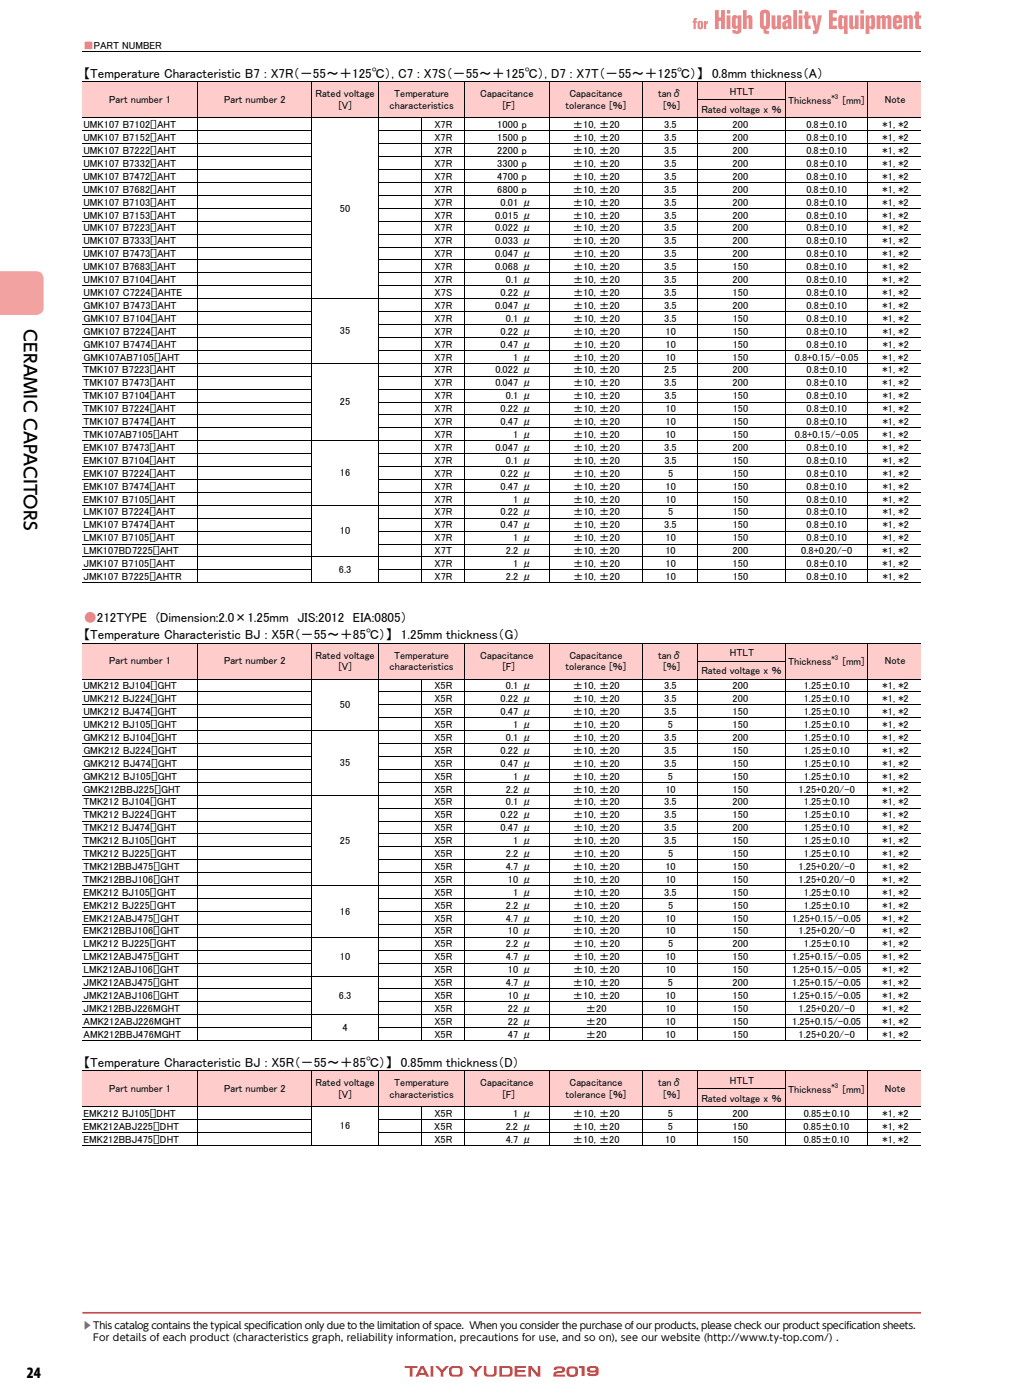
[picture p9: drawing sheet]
<svg xmlns="http://www.w3.org/2000/svg" width="210mm" height="289mm" viewBox="0 0 210 289" stroke-linecap="round" stroke-linejoin="round" font-family="sans-serif">
<defs><g id="words">
<text font-size="3.5" x="4.9" y="68" transform="rotate(90 4.9 68)">CERAMIC CAPACITORS</text>
<text font-size="3.3" x="5.5" y="284.4">24</text>
<g font-size="2.7">
<text x="17.3" y="16.1">【Temperature Characteristic B7 : X7R（－55～＋125℃）, C7 : X7S（－55～＋125℃）, D7 : X7T（－55～＋125℃）】　0.8mm thickness（A）</text>
<text x="17.3" y="132">【Temperature Characteristic BJ : X5R（－55～＋85℃）】　1.25mm thickness（G）</text>
<text x="17.3" y="220.2">【Temperature Characteristic BJ : X5R（－55～＋85℃）】　0.85mm thickness（D）</text>
</g>
<text font-size="2.7" fill="#ff8080" x="17.3" y="128.4">●212TYPE　(Dimension:2.0×1.25mm　JIS:2012　EIA:0805）</text>
<text font-size="2.6" fill="#df1614" x="118.8" y="284.1">19</text>
<text font-size="2.1" fill="#ff8080" x="17.2" y="10.1">■PART NUMBER</text>
<g font-size="2.1">
<text x="22.5" y="21.3">Part number 1</text>
<text x="46.2" y="21.3">Part number 2</text>
<text x="65.1" y="20.1">Rated voltage</text>
<text x="69.8" y="22.5">[V]</text>
<text x="80.4" y="22.5">characteristics</text>
<text x="81.3" y="20.1">Temperature</text>
<text x="99.1" y="20.1">Capacitance</text>
<text x="103.6" y="22.5">[F]</text>
<text x="116.7" y="22.5">tolerance [％]</text>
<text x="117.5" y="20.1">Capacitance</text>
<text x="135.8" y="20.1">tanδ</text>
<text x="136.8" y="22.5">[％]</text>
<text x="144.7" y="23.3">Rated voltage x ％</text>
<text x="150.6" y="19.6">HTLT</text>
<text x="162.6" y="21.5">Thickness</text>
<text x="173.8" y="21.5">[mm]</text>
<text x="182.6" y="21.3">Note</text>
<text x="17.2" y="26.4">UMK107 B7102[]AHT</text>
<text x="17.2" y="29.1">UMK107 B7152[]AHT</text>
<text x="89.6" y="26.4">X7R</text>
<text x="89.6" y="29.1">X7R</text>
<text x="102.6" y="26.4">1000 p</text>
<text x="102.6" y="29.1">1500 p</text>
<text x="118.2" y="26.4">±10, ±20</text>
<text x="118.2" y="29.1">±10, ±20</text>
<text x="137" y="26.4">3.5</text>
<text x="137" y="29.1">3.5</text>
<text x="151.1" y="26.4">200</text>
<text x="151.1" y="29.1">200</text>
<text x="166.3" y="26.4">0.8±0.10</text>
<text x="166.3" y="29.1">0.8±0.10</text>
<text x="182.1" y="26.4">*1, *2</text>
<text x="182.1" y="29.1">*1, *2</text>
<text x="17.2" y="31.8">UMK107 B7222[]AHT</text>
<text x="17.2" y="34.4">UMK107 B7332[]AHT</text>
<text x="89.6" y="31.8">X7R</text>
<text x="89.6" y="34.4">X7R</text>
<text x="102.6" y="31.8">2200 p</text>
<text x="102.6" y="34.4">3300 p</text>
<text x="118.2" y="31.8">±10, ±20</text>
<text x="118.2" y="34.4">±10, ±20</text>
<text x="137" y="31.8">3.5</text>
<text x="137" y="34.4">3.5</text>
<text x="151.1" y="31.8">200</text>
<text x="151.1" y="34.4">200</text>
<text x="166.3" y="31.8">0.8±0.10</text>
<text x="166.3" y="34.4">0.8±0.10</text>
<text x="182.1" y="31.8">*1, *2</text>
<text x="182.1" y="34.4">*1, *2</text>
<text x="17.2" y="37.1">UMK107 B7472[]AHT</text>
<text x="17.2" y="39.8">UMK107 B7682[]AHT</text>
<text x="89.6" y="37.1">X7R</text>
<text x="89.6" y="39.8">X7R</text>
<text x="102.6" y="37.1">4700 p</text>
<text x="102.6" y="39.8">6800 p</text>
<text x="118.2" y="37.1">±10, ±20</text>
<text x="118.2" y="39.8">±10, ±20</text>
<text x="137" y="37.1">3.5</text>
<text x="137" y="39.8">3.5</text>
<text x="151.1" y="37.1">200</text>
<text x="151.1" y="39.8">200</text>
<text x="166.3" y="37.1">0.8±0.10</text>
<text x="166.3" y="39.8">0.8±0.10</text>
<text x="182.1" y="37.1">*1, *2</text>
<text x="182.1" y="39.8">*1, *2</text>
<text x="17.2" y="42.4">UMK107 B7103[]AHT</text>
<text x="17.2" y="45.1">UMK107 B7153[]AHT</text>
<text x="17.2" y="47.8">UMK107 B7223[]AHT</text>
<text x="70.1" y="43.7">50</text>
<text x="89.6" y="45.1">X7R</text>
<text x="89.6" y="42.4">X7R</text>
<text x="89.6" y="47.8">X7R</text>
<text x="102.2" y="45.1">0.015 μ</text>
<text x="102.2" y="47.8">0.022 μ</text>
<text x="103.3" y="42.4">0.01 μ</text>
<text x="118.2" y="45.1">±10, ±20</text>
<text x="118.2" y="47.8">±10, ±20</text>
<text x="118.2" y="42.4">±10, ±20</text>
<text x="137" y="45.1">3.5</text>
<text x="137" y="47.8">3.5</text>
<text x="137" y="42.4">3.5</text>
<text x="151.1" y="45.1">200</text>
<text x="151.1" y="47.8">200</text>
<text x="151.1" y="42.4">200</text>
<text x="166.3" y="45.1">0.8±0.10</text>
<text x="166.3" y="47.8">0.8±0.10</text>
<text x="166.3" y="42.4">0.8±0.10</text>
<text x="182.1" y="45.1">*1, *2</text>
<text x="182.1" y="47.8">*1, *2</text>
<text x="182.1" y="42.4">*1, *2</text>
<text x="17.2" y="50.4">UMK107 B7333[]AHT</text>
<text x="17.2" y="53.1">UMK107 B7473[]AHT</text>
<text x="89.6" y="50.4">X7R</text>
<text x="89.6" y="53.1">X7R</text>
<text x="102.2" y="50.4">0.033 μ</text>
<text x="102.2" y="53.1">0.047 μ</text>
<text x="118.2" y="50.4">±10, ±20</text>
<text x="118.2" y="53.1">±10, ±20</text>
<text x="137" y="50.4">3.5</text>
<text x="137" y="53.1">3.5</text>
<text x="151.1" y="50.4">200</text>
<text x="151.1" y="53.1">200</text>
<text x="166.3" y="50.4">0.8±0.10</text>
<text x="166.3" y="53.1">0.8±0.10</text>
<text x="182.1" y="50.4">*1, *2</text>
<text x="182.1" y="53.1">*1, *2</text>
<text x="17.2" y="55.8">UMK107 B7683[]AHT</text>
<text x="17.2" y="58.4">UMK107 B7104[]AHT</text>
<text x="89.6" y="55.8">X7R</text>
<text x="89.6" y="58.4">X7R</text>
<text x="102.2" y="55.8">0.068 μ</text>
<text x="104.3" y="58.4">0.1 μ</text>
<text x="118.2" y="55.8">±10, ±20</text>
<text x="118.2" y="58.4">±10, ±20</text>
<text x="137" y="55.8">3.5</text>
<text x="137" y="58.4">3.5</text>
<text x="151.1" y="55.8">150</text>
<text x="151.1" y="58.4">200</text>
<text x="166.4" y="55.8">0.8±0.10</text>
<text x="166.4" y="58.4">0.8±0.10</text>
<text x="182.1" y="55.8">*1, *2</text>
<text x="182.1" y="58.4">*1, *2</text>
<text x="17.2" y="61.1">UMK107 C7224[]AHTE</text>
<text x="17.2" y="63.8">GMK107 B7473[]AHT</text>
<text x="89.6" y="63.8">X7R</text>
<text x="89.7" y="61.1">X7S</text>
<text x="102.2" y="63.8">0.047 μ</text>
<text x="103.3" y="61.1">0.22 μ</text>
<text x="118.2" y="61.1">±10, ±20</text>
<text x="118.2" y="63.8">±10, ±20</text>
<text x="137" y="61.1">3.5</text>
<text x="137" y="63.8">3.5</text>
<text x="151.1" y="61.1">150</text>
<text x="151.1" y="63.8">200</text>
<text x="166.3" y="61.1">0.8±0.10</text>
<text x="166.4" y="63.8">0.8±0.10</text>
<text x="182.1" y="61.1">*1, *2</text>
<text x="182.1" y="63.8">*1, *2</text>
<text x="17.2" y="66.4">GMK107 B7104[]AHT</text>
<text x="17.2" y="69.1">GMK107 B7224[]AHT</text>
<text x="17.2" y="71.8">GMK107 B7474[]AHT</text>
<text x="70.1" y="69">35</text>
<text x="89.6" y="66.4">X7R</text>
<text x="89.6" y="69.1">X7R</text>
<text x="89.6" y="71.8">X7R</text>
<text x="103.3" y="69.1">0.22 μ</text>
<text x="103.3" y="71.8">0.47 μ</text>
<text x="104.3" y="66.4">0.1 μ</text>
<text x="118.2" y="66.4">±10, ±20</text>
<text x="118.2" y="69.1">±10, ±20</text>
<text x="118.2" y="71.8">±10, ±20</text>
<text x="137" y="66.4">3.5</text>
<text x="137.3" y="69.1">10</text>
<text x="137.3" y="71.8">10</text>
<text x="151.1" y="66.4">150</text>
<text x="151.1" y="69.1">150</text>
<text x="151.1" y="71.8">150</text>
<text x="166.4" y="66.4">0.8±0.10</text>
<text x="166.4" y="69.1">0.8±0.10</text>
<text x="166.4" y="71.8">0.8±0.10</text>
<text x="182.1" y="66.4">*1, *2</text>
<text x="182.1" y="69.1">*1, *2</text>
<text x="182.1" y="71.8">*1, *2</text>
<text x="17.2" y="74.4">GMK107AB7105[]AHT</text>
<text x="17.2" y="77.1">TMK107 B7223[]AHT</text>
<text x="89.6" y="74.4">X7R</text>
<text x="89.6" y="77.1">X7R</text>
<text x="102.2" y="77.1">0.022 μ</text>
<text x="105.8" y="74.4">1 μ</text>
<text x="118.2" y="74.4">±10, ±20</text>
<text x="118.2" y="77.1">±10, ±20</text>
<text x="137" y="77.1">2.5</text>
<text x="137.3" y="74.4">10</text>
<text x="151.1" y="74.4">150</text>
<text x="151.1" y="77.1">200</text>
<text x="163.9" y="74.4">0.8+0.15/-0.05</text>
<text x="166.4" y="77.1">0.8±0.10</text>
<text x="182.1" y="74.4">*1, *2</text>
<text x="182.1" y="77.1">*1, *2</text>
<text x="17.2" y="79.8">TMK107 B7473[]AHT</text>
<text x="17.2" y="82.4">TMK107 B7104[]AHT</text>
<text x="70.1" y="83.7">25</text>
<text x="89.6" y="79.8">X7R</text>
<text x="89.6" y="82.4">X7R</text>
<text x="102.2" y="79.8">0.047 μ</text>
<text x="104.4" y="82.4">0.1 μ</text>
<text x="118.2" y="79.8">±10, ±20</text>
<text x="118.2" y="82.4">±10, ±20</text>
<text x="137" y="79.8">3.5</text>
<text x="137" y="82.4">3.5</text>
<text x="151.1" y="79.8">200</text>
<text x="151.1" y="82.4">150</text>
<text x="166.4" y="79.8">0.8±0.10</text>
<text x="166.4" y="82.4">0.8±0.10</text>
<text x="182.1" y="79.8">*1, *2</text>
<text x="182.1" y="82.4">*1, *2</text>
<text x="17.2" y="85.1">TMK107 B7224[]AHT</text>
<text x="17.2" y="87.8">TMK107 B7474[]AHT</text>
<text x="89.6" y="85.1">X7R</text>
<text x="89.6" y="87.8">X7R</text>
<text x="103.3" y="85.1">0.22 μ</text>
<text x="103.3" y="87.8">0.47 μ</text>
<text x="118.2" y="85.1">±10, ±20</text>
<text x="118.2" y="87.8">±10, ±20</text>
<text x="137.3" y="85.1">10</text>
<text x="137.3" y="87.8">10</text>
<text x="151.1" y="85.1">150</text>
<text x="151.1" y="87.8">150</text>
<text x="166.4" y="85.1">0.8±0.10</text>
<text x="166.4" y="87.8">0.8±0.10</text>
<text x="182.1" y="85.1">*1, *2</text>
<text x="182.1" y="87.8">*1, *2</text>
<text x="17.2" y="90.4">TMK107AB7105[]AHT</text>
<text x="17.2" y="93.1">EMK107 B7473[]AHT</text>
<text x="17.2" y="95.7">EMK107 B7104[]AHT</text>
<text x="89.6" y="90.4">X7R</text>
<text x="89.6" y="93.1">X7R</text>
<text x="89.6" y="95.7">X7R</text>
<text x="102.2" y="93.1">0.047 μ</text>
<text x="104.4" y="95.7">0.1 μ</text>
<text x="105.8" y="90.4">1 μ</text>
<text x="118.2" y="90.4">±10, ±20</text>
<text x="118.2" y="93.1">±10, ±20</text>
<text x="118.2" y="95.7">±10, ±20</text>
<text x="137" y="93.1">3.5</text>
<text x="137" y="95.7">3.5</text>
<text x="137.3" y="90.4">10</text>
<text x="151.1" y="90.4">150</text>
<text x="151.1" y="93.1">200</text>
<text x="151.1" y="95.7">150</text>
<text x="164" y="90.4">0.8+0.15/-0.05</text>
<text x="166.4" y="93.1">0.8±0.10</text>
<text x="166.4" y="95.7">0.8±0.10</text>
<text x="182.1" y="90.4">*1, *2</text>
<text x="182.1" y="93.1">*1, *2</text>
<text x="182.1" y="95.7">*1, *2</text>
<text x="17.2" y="98.4">EMK107 B7224[]AHT</text>
<text x="17.2" y="101.1">EMK107 B7474[]AHT</text>
<text x="70.1" y="98.3">16</text>
<text x="89.6" y="98.4">X7R</text>
<text x="89.6" y="101.1">X7R</text>
<text x="103.3" y="98.4">0.22 μ</text>
<text x="103.3" y="101.1">0.47 μ</text>
<text x="118.2" y="98.4">±10, ±20</text>
<text x="118.2" y="101.1">±10, ±20</text>
<text x="137.3" y="101.1">10</text>
<text x="137.8" y="98.4">5</text>
<text x="151.2" y="98.4">150</text>
<text x="151.2" y="101.1">150</text>
<text x="166.4" y="98.4">0.8±0.10</text>
<text x="166.4" y="101.1">0.8±0.10</text>
<text x="182.1" y="98.4">*1, *2</text>
<text x="182.1" y="101.1">*1, *2</text>
<text x="17.2" y="103.7">EMK107 B7105[]AHT</text>
<text x="17.2" y="106.4">LMK107 B7224[]AHT</text>
<text x="89.6" y="103.7">X7R</text>
<text x="89.6" y="106.4">X7R</text>
<text x="103.3" y="106.4">0.22 μ</text>
<text x="105.9" y="103.7">1 μ</text>
<text x="118.2" y="106.4">±10, ±20</text>
<text x="118.2" y="103.7">±10, ±20</text>
<text x="137.3" y="103.7">10</text>
<text x="137.8" y="106.4">5</text>
<text x="151.1" y="106.4">150</text>
<text x="151.2" y="103.7">150</text>
<text x="166.4" y="106.4">0.8±0.10</text>
<text x="166.4" y="103.7">0.8±0.10</text>
<text x="182.1" y="106.4">*1, *2</text>
<text x="182.1" y="103.7">*1, *2</text>
<text x="17.2" y="109.1">LMK107 B7474[]AHT</text>
<text x="17.2" y="111.7">LMK107 B7105[]AHT</text>
<text x="70.1" y="110.3">10</text>
<text x="89.6" y="109.1">X7R</text>
<text x="89.6" y="111.7">X7R</text>
<text x="103.3" y="109.1">0.47 μ</text>
<text x="105.9" y="111.7">1 μ</text>
<text x="118.2" y="109.1">±10, ±20</text>
<text x="118.2" y="111.7">±10, ±20</text>
<text x="137" y="109.1">3.5</text>
<text x="137.3" y="111.7">10</text>
<text x="151.1" y="111.7">150</text>
<text x="151.1" y="109.1">150</text>
<text x="166.4" y="109.1">0.8±0.10</text>
<text x="166.4" y="111.7">0.8±0.10</text>
<text x="182.1" y="109.1">*1, *2</text>
<text x="182.1" y="111.7">*1, *2</text>
<text x="17.2" y="114.4">LMK107BD7225[]AHT</text>
<text x="17.2" y="117.1">JMK107 B7105[]AHT</text>
<text x="17.2" y="119.7">JMK107 B7225[]AHTR</text>
<text x="69.9" y="118.3">6.3</text>
<text x="89.6" y="117.1">X7R</text>
<text x="89.6" y="119.7">X7R</text>
<text x="89.7" y="114.4">X7T</text>
<text x="104.3" y="114.4">2.2 μ</text>
<text x="104.3" y="119.7">2.2 μ</text>
<text x="105.9" y="117.1">1 μ</text>
<text x="118.2" y="114.4">±10, ±20</text>
<text x="118.2" y="117.1">±10, ±20</text>
<text x="118.2" y="119.7">±10, ±20</text>
<text x="137.3" y="114.4">10</text>
<text x="137.3" y="117.1">10</text>
<text x="137.3" y="119.7">10</text>
<text x="151.1" y="114.4">200</text>
<text x="151.1" y="117.1">150</text>
<text x="151.1" y="119.7">150</text>
<text x="165.3" y="114.4">0.8+0.20/-0</text>
<text x="166.4" y="117.1">0.8±0.10</text>
<text x="166.4" y="119.7">0.8±0.10</text>
<text x="182.1" y="114.4">*1, *2</text>
<text x="182.1" y="117.1">*1, *2</text>
<text x="182.1" y="119.7">*1, *2</text>
<text x="22.5" y="137.1">Part number 1</text>
<text x="46.2" y="137.1">Part number 2</text>
<text x="65.1" y="135.9">Rated voltage</text>
<text x="81.3" y="135.9">Temperature</text>
<text x="99.1" y="135.9">Capacitance</text>
<text x="117.5" y="135.9">Capacitance</text>
<text x="135.8" y="135.9">tanδ</text>
<text x="150.6" y="135.4">HTLT</text>
<text x="162.6" y="137.4">Thickness</text>
<text x="173.8" y="137.4">[mm]</text>
<text x="182.6" y="137.1">Note</text>
<text x="17.2" y="142.3">UMK212 BJ104[]GHT</text>
<text x="69.8" y="138.3">[V]</text>
<text x="80.4" y="138.3">characteristics</text>
<text x="89.6" y="142.3">X5R</text>
<text x="103.6" y="138.3">[F]</text>
<text x="104.3" y="142.3">0.1 μ</text>
<text x="116.7" y="138.3">tolerance [％]</text>
<text x="118.2" y="142.3">±10, ±20</text>
<text x="136.8" y="138.3">[％]</text>
<text x="137" y="142.3">3.5</text>
<text x="144.7" y="139.1">Rated voltage x ％</text>
<text x="151.1" y="142.3">200</text>
<text x="165.8" y="142.3">1.25±0.10</text>
<text x="182.1" y="142.3">*1, *2</text>
<text x="17.2" y="144.9">UMK212 BJ224[]GHT</text>
<text x="17.2" y="147.6">UMK212 BJ474[]GHT</text>
<text x="70.1" y="146.2">50</text>
<text x="89.6" y="144.9">X5R</text>
<text x="89.6" y="147.6">X5R</text>
<text x="103.2" y="144.9">0.22 μ</text>
<text x="103.2" y="147.6">0.47 μ</text>
<text x="118.2" y="144.9">±10, ±20</text>
<text x="118.2" y="147.6">±10, ±20</text>
<text x="137" y="144.9">3.5</text>
<text x="137" y="147.6">3.5</text>
<text x="151.1" y="144.9">200</text>
<text x="151.1" y="147.6">150</text>
<text x="165.8" y="144.9">1.25±0.10</text>
<text x="165.8" y="147.6">1.25±0.10</text>
<text x="182.1" y="144.9">*1, *2</text>
<text x="182.1" y="147.6">*1, *2</text>
<text x="17.2" y="150.3">UMK212 BJ105[]GHT</text>
<text x="17.2" y="152.9">GMK212 BJ104[]GHT</text>
<text x="17.2" y="155.6">GMK212 BJ224[]GHT</text>
<text x="89.6" y="150.3">X5R</text>
<text x="89.6" y="152.9">X5R</text>
<text x="89.6" y="155.6">X5R</text>
<text x="103.2" y="155.6">0.22 μ</text>
<text x="104.3" y="152.9">0.1 μ</text>
<text x="105.8" y="150.3">1 μ</text>
<text x="118.2" y="155.6">±10, ±20</text>
<text x="118.2" y="150.3">±10, ±20</text>
<text x="118.2" y="152.9">±10, ±20</text>
<text x="137" y="155.6">3.5</text>
<text x="137" y="152.9">3.5</text>
<text x="137.8" y="150.3">5</text>
<text x="151.1" y="152.9">200</text>
<text x="151.1" y="155.6">150</text>
<text x="151.1" y="150.3">150</text>
<text x="165.8" y="152.9">1.25±0.10</text>
<text x="165.8" y="155.6">1.25±0.10</text>
<text x="165.8" y="150.3">1.25±0.10</text>
<text x="182.1" y="152.9">*1, *2</text>
<text x="182.1" y="155.6">*1, *2</text>
<text x="182.1" y="150.3">*1, *2</text>
<text x="17.2" y="158.3">GMK212 BJ474[]GHT</text>
<text x="17.2" y="160.9">GMK212 BJ105[]GHT</text>
<text x="70.1" y="158.2">35</text>
<text x="89.6" y="158.3">X5R</text>
<text x="89.6" y="160.9">X5R</text>
<text x="103.2" y="158.3">0.47 μ</text>
<text x="105.8" y="160.9">1 μ</text>
<text x="118.2" y="158.3">±10, ±20</text>
<text x="118.2" y="160.9">±10, ±20</text>
<text x="137" y="158.3">3.5</text>
<text x="137.8" y="160.9">5</text>
<text x="151.1" y="158.3">150</text>
<text x="151.1" y="160.9">150</text>
<text x="165.8" y="158.3">1.25±0.10</text>
<text x="165.8" y="160.9">1.25±0.10</text>
<text x="182.1" y="158.3">*1, *2</text>
<text x="182.1" y="160.9">*1, *2</text>
<text x="17.2" y="163.6">GMK212BBJ225[]GHT</text>
<text x="17.2" y="166.3">TMK212 BJ104[]GHT</text>
<text x="89.6" y="163.6">X5R</text>
<text x="89.6" y="166.3">X5R</text>
<text x="104.3" y="163.6">2.2 μ</text>
<text x="104.3" y="166.3">0.1 μ</text>
<text x="118.2" y="163.6">±10, ±20</text>
<text x="118.2" y="166.3">±10, ±20</text>
<text x="137" y="166.3">3.5</text>
<text x="137.2" y="163.6">10</text>
<text x="151.1" y="163.6">150</text>
<text x="151.1" y="166.3">200</text>
<text x="164.7" y="163.6">1.25+0.20/-0</text>
<text x="165.8" y="166.3">1.25±0.10</text>
<text x="182.1" y="163.6">*1, *2</text>
<text x="182.1" y="166.3">*1, *2</text>
<text x="17.2" y="168.9">TMK212 BJ224[]GHT</text>
<text x="17.2" y="171.6">TMK212 BJ474[]GHT</text>
<text x="89.6" y="168.9">X5R</text>
<text x="89.6" y="171.6">X5R</text>
<text x="103.3" y="168.9">0.22 μ</text>
<text x="103.3" y="171.6">0.47 μ</text>
<text x="118.2" y="168.9">±10, ±20</text>
<text x="118.2" y="171.6">±10, ±20</text>
<text x="137" y="168.9">3.5</text>
<text x="137" y="171.6">3.5</text>
<text x="151.1" y="168.9">150</text>
<text x="151.1" y="171.6">200</text>
<text x="165.8" y="168.9">1.25±0.10</text>
<text x="165.8" y="171.6">1.25±0.10</text>
<text x="182.1" y="168.9">*1, *2</text>
<text x="182.1" y="171.6">*1, *2</text>
<text x="17.2" y="174.3">TMK212 BJ105[]GHT</text>
<text x="17.2" y="176.9">TMK212 BJ225[]GHT</text>
<text x="17.2" y="179.6">TMK212BBJ475[]GHT</text>
<text x="70.1" y="174.2">25</text>
<text x="89.6" y="179.6">X5R</text>
<text x="89.6" y="174.3">X5R</text>
<text x="89.6" y="176.9">X5R</text>
<text x="104.3" y="179.6">4.7 μ</text>
<text x="104.3" y="176.9">2.2 μ</text>
<text x="105.8" y="174.3">1 μ</text>
<text x="118.2" y="179.6">±10, ±20</text>
<text x="118.2" y="174.3">±10, ±20</text>
<text x="118.2" y="176.9">±10, ±20</text>
<text x="137" y="174.3">3.5</text>
<text x="137.3" y="179.6">10</text>
<text x="137.8" y="176.9">5</text>
<text x="151.1" y="179.6">150</text>
<text x="151.1" y="174.3">150</text>
<text x="151.1" y="176.9">150</text>
<text x="164.7" y="179.6">1.25+0.20/-0</text>
<text x="165.8" y="174.3">1.25±0.10</text>
<text x="165.8" y="176.9">1.25±0.10</text>
<text x="182.1" y="179.6">*1, *2</text>
<text x="182.1" y="174.3">*1, *2</text>
<text x="182.1" y="176.9">*1, *2</text>
<text x="17.2" y="182.2">TMK212BBJ106[]GHT</text>
<text x="17.2" y="184.9">EMK212 BJ105[]GHT</text>
<text x="89.6" y="182.2">X5R</text>
<text x="89.6" y="184.9">X5R</text>
<text x="104.8" y="182.2">10 μ</text>
<text x="105.8" y="184.9">1 μ</text>
<text x="118.2" y="182.2">±10, ±20</text>
<text x="118.2" y="184.9">±10, ±20</text>
<text x="137" y="184.9">3.5</text>
<text x="137.3" y="182.2">10</text>
<text x="151.1" y="182.2">150</text>
<text x="151.1" y="184.9">150</text>
<text x="164.7" y="182.2">1.25+0.20/-0</text>
<text x="165.8" y="184.9">1.25±0.10</text>
<text x="182.1" y="182.2">*1, *2</text>
<text x="182.1" y="184.9">*1, *2</text>
<text x="17.2" y="187.6">EMK212 BJ225[]GHT</text>
<text x="17.2" y="190.2">EMK212ABJ475[]GHT</text>
<text x="70.1" y="188.8">16</text>
<text x="89.6" y="190.2">X5R</text>
<text x="89.6" y="187.6">X5R</text>
<text x="104.3" y="190.2">4.7 μ</text>
<text x="104.3" y="187.6">2.2 μ</text>
<text x="118.2" y="190.2">±10, ±20</text>
<text x="118.2" y="187.6">±10, ±20</text>
<text x="137.3" y="190.2">10</text>
<text x="137.8" y="187.6">5</text>
<text x="151.1" y="190.2">150</text>
<text x="151.1" y="187.6">150</text>
<text x="163.4" y="190.2">1.25+0.15/-0.05</text>
<text x="165.8" y="187.6">1.25±0.10</text>
<text x="182.1" y="190.2">*1, *2</text>
<text x="182.1" y="187.6">*1, *2</text>
<text x="17.2" y="192.9">EMK212BBJ106[]GHT</text>
<text x="17.2" y="195.6">LMK212 BJ225[]GHT</text>
<text x="89.6" y="192.9">X5R</text>
<text x="89.6" y="195.6">X5R</text>
<text x="104.3" y="195.6">2.2 μ</text>
<text x="104.8" y="192.9">10 μ</text>
<text x="118.2" y="192.9">±10, ±20</text>
<text x="118.2" y="195.6">±10, ±20</text>
<text x="137.3" y="192.9">10</text>
<text x="137.8" y="195.6">5</text>
<text x="151.1" y="192.9">150</text>
<text x="151.1" y="195.6">200</text>
<text x="164.7" y="192.9">1.25+0.20/-0</text>
<text x="165.8" y="195.6">1.25±0.10</text>
<text x="182.1" y="192.9">*1, *2</text>
<text x="182.1" y="195.6">*1, *2</text>
<text x="17.2" y="198.2">LMK212ABJ475[]GHT</text>
<text x="17.2" y="200.9">LMK212ABJ106[]GHT</text>
<text x="17.2" y="203.6">JMK212ABJ475[]GHT</text>
<text x="70.1" y="198.2">10</text>
<text x="89.6" y="203.6">X5R</text>
<text x="89.6" y="198.2">X5R</text>
<text x="89.6" y="200.9">X5R</text>
<text x="104.3" y="203.6">4.7 μ</text>
<text x="104.3" y="198.2">4.7 μ</text>
<text x="104.8" y="200.9">10 μ</text>
<text x="118.2" y="203.6">±10, ±20</text>
<text x="118.2" y="200.9">±10, ±20</text>
<text x="118.2" y="198.2">±10, ±20</text>
<text x="137.3" y="200.9">10</text>
<text x="137.3" y="198.2">10</text>
<text x="137.8" y="203.6">5</text>
<text x="151.1" y="203.6">200</text>
<text x="151.1" y="198.2">150</text>
<text x="151.1" y="200.9">150</text>
<text x="163.4" y="203.6">1.25+0.15/-0.05</text>
<text x="163.4" y="198.2">1.25+0.15/-0.05</text>
<text x="163.4" y="200.9">1.25+0.15/-0.05</text>
<text x="182.1" y="203.6">*1, *2</text>
<text x="182.1" y="200.9">*1, *2</text>
<text x="182.1" y="198.2">*1, *2</text>
<text x="17.2" y="206.2">JMK212ABJ106[]GHT</text>
<text x="17.2" y="208.9">JMK212BBJ226MGHT</text>
<text x="69.9" y="206.2">6.3</text>
<text x="89.6" y="206.2">X5R</text>
<text x="89.6" y="208.9">X5R</text>
<text x="104.8" y="206.2">10 μ</text>
<text x="104.8" y="208.9">22 μ</text>
<text x="118.2" y="206.2">±10, ±20</text>
<text x="120.9" y="208.9">±20</text>
<text x="137.3" y="206.2">10</text>
<text x="137.3" y="208.9">10</text>
<text x="151.1" y="206.2">150</text>
<text x="151.1" y="208.9">150</text>
<text x="163.4" y="206.2">1.25+0.15/-0.05</text>
<text x="164.7" y="208.9">1.25+0.20/-0</text>
<text x="182.1" y="206.2">*1, *2</text>
<text x="182.1" y="208.9">*1, *2</text>
<text x="17.2" y="211.6">AMK212ABJ226MGHT</text>
<text x="17.2" y="214.2">AMK212BBJ476MGHT</text>
<text x="70.6" y="212.8">4</text>
<text x="89.6" y="211.6">X5R</text>
<text x="89.6" y="214.2">X5R</text>
<text x="104.8" y="211.6">22 μ</text>
<text x="104.8" y="214.2">47 μ</text>
<text x="120.9" y="211.6">±20</text>
<text x="120.9" y="214.2">±20</text>
<text x="137.3" y="211.6">10</text>
<text x="137.3" y="214.2">10</text>
<text x="151.1" y="211.6">150</text>
<text x="151.1" y="214.2">150</text>
<text x="163.4" y="211.6">1.25+0.15/-0.05</text>
<text x="164.7" y="214.2">1.25+0.20/-0</text>
<text x="182.1" y="211.6">*1, *2</text>
<text x="182.1" y="214.2">*1, *2</text>
<text x="22.5" y="225.4">Part number 1</text>
<text x="46.2" y="225.4">Part number 2</text>
<text x="65.1" y="224.2">Rated voltage</text>
<text x="69.8" y="226.6">[V]</text>
<text x="80.4" y="226.6">characteristics</text>
<text x="81.3" y="224.2">Temperature</text>
<text x="99.1" y="224.2">Capacitance</text>
<text x="103.6" y="226.6">[F]</text>
<text x="116.7" y="226.6">tolerance [％]</text>
<text x="117.5" y="224.2">Capacitance</text>
<text x="135.8" y="224.2">tanδ</text>
<text x="136.8" y="226.6">[％]</text>
<text x="144.7" y="227.4">Rated voltage x ％</text>
<text x="150.6" y="223.7">HTLT</text>
<text x="162.6" y="225.7">Thickness</text>
<text x="173.8" y="225.7">[mm]</text>
<text x="182.6" y="225.4">Note</text>
<text x="17.2" y="230.6">EMK212 BJ105[]DHT</text>
<text x="17.2" y="233.2">EMK212ABJ225[]DHT</text>
<text x="70.1" y="233.1">16</text>
<text x="89.6" y="233.2">X5R</text>
<text x="89.6" y="230.6">X5R</text>
<text x="104.3" y="233.2">2.2 μ</text>
<text x="105.8" y="230.6">1 μ</text>
<text x="118.2" y="233.2">±10, ±20</text>
<text x="118.2" y="230.6">±10, ±20</text>
<text x="137.8" y="233.2">5</text>
<text x="137.8" y="230.6">5</text>
<text x="151.1" y="233.2">150</text>
<text x="151.1" y="230.6">200</text>
<text x="165.8" y="233.2">0.85±0.10</text>
<text x="165.8" y="230.6">0.85±0.10</text>
<text x="182" y="233.2">*1, *2</text>
<text x="182.1" y="230.6">*1, *2</text>
<text x="17.2" y="235.9">EMK212BBJ475[]DHT</text>
<text x="89.6" y="235.9">X5R</text>
<text x="104.3" y="235.9">4.7 μ</text>
<text x="118.2" y="235.9">±10, ±20</text>
<text x="137.2" y="235.9">10</text>
<text x="151.1" y="235.9">150</text>
<text x="165.8" y="235.9">0.85±0.10</text>
<text x="182.1" y="235.9">*1, *2</text>
</g>
<text font-size="2" fill="#727171" x="17" y="274.3">▶This catalog contains the typical specif</text>
<g font-size="2">
<text x="55.3" y="274.3">ication only due to the limitation of space. When you consider the purchase of our products, please check our product specif</text>
<text x="174.6" y="274.3">ication sheets.</text>
<text x="19.2" y="276.8">For details of each product (characteristics graph, reliability information, precautions for use, and so on), see our website (http://www.ty-top.com/) .</text>
</g>
<g font-size="1.4">
<text x="171.5" y="20.5">*3</text>
<text x="171.5" y="136.3">*3</text>
<text x="171.5" y="224.6">*3</text>
</g>
</g></defs>
<path d="M17 10.7h173" fill="none" stroke="#000" stroke-width=".21"/>
<g fill="#fcc">
<path d="M17 16.9h173v7.5h-173z"/>
<path d="M17 132.7h173v7.5h-173z"/>
</g>
<g fill="#fff">
<path d="M144 142.8h18v2.7h-18z"/>
<path d="M144 185.5h18v2.7h-18z"/>
</g>
<path d="M17 221h173v7.5h-173z" fill="#fcc"/>
<g fill="none" stroke="#000" stroke-width=".21">
<path d="M17 16.9h173M40.8 17v103.4M64.2 17v103.4M78.1 17v103.4M95.8 17v103.4M113.4 17v103.4M132.5 17v103.4M144 17v103.4M162 17v103.4M178.9 17v103.4M17 27h47.3M17 29.7h47.3"/>
<path d="M17 32.3h47.3M17 35h47.3M17 37.7h47.3M17 24.3h173M78.2 27h111.8M78.2 29.7h111.8M78.2 32.3h111.8M78.2 35h111.8M78.2 37.7h111.8M87 24.4v96M144.1 20.6h18M17 40.3h47.3"/>
<path d="M17 43h47.3M17 45.7h47.3M17 48.3h47.3M17 51h47.3M17 53.7h47.3M17 56.3h47.3M17 59h47.3M78.2 40.3h111.8M78.2 43h111.8M78.2 45.7h111.8M78.2 48.3h111.8M78.2 51h111.8"/>
<path d="M78.2 53.7h111.8M78.2 56.3h111.8M78.2 59h111.8M17 64.3h47.3M17 67h47.3M17 69.7h47.3M17 72.3h47.3M17 77.7h47.3M17 61.7h173M17 75h173M78.2 64.3h111.8M78.2 67h111.8"/>
<path d="M78.2 69.7h111.8M78.2 72.3h111.8M78.2 77.7h111.8M17 80.3h47.3M17 83h47.3M17 85.7h47.3M17 88.3h47.3M17 93.7h47.3M17 96.3h47.3M17 99h47.3M17 91h173M78.2 80.3h111.8"/>
<path d="M78.2 83h111.8M78.2 85.7h111.8M78.2 88.3h111.8M78.2 93.7h111.8M78.2 96.3h111.8M78.2 99h111.8M17 101.7h47.3M17 107h47.3M17 109.6h47.3M17 112.3h47.3M17 117.6h47.3M17 104.3h173"/>
<path d="M17 115h173M78.2 101.7h111.8M78.2 107h111.8M78.2 109.6h111.8M78.2 112.3h111.8M78.2 117.6h111.8M17 120.3h173M17 132.8h173M40.8 132.8v82.1M64.2 132.8v82.1M78.1 132.8v82.1M95.8 132.8v82.1"/>
<path d="M113.4 132.8v82.1M132.5 132.8v82.1M144 132.8v82.1M144.1 136.5h18M162 132.8v82.1M178.9 132.8v82.1M17 142.8h47.3M17 145.5h47.3M17 148.2h47.3M17 153.5h47.3M17 156.2h47.3M17 158.8h47.3"/>
<path d="M17 140.2h173M17 150.8h173M78.2 142.8h111.8M78.2 145.5h111.8M78.2 148.2h111.8M78.2 153.5h111.8M78.2 156.2h111.8M78.2 158.8h111.8M87 140.3v74.6M17 161.5h47.3M17 166.8h47.3M17 169.5h47.3"/>
<path d="M17 172.2h47.3M17 174.8h47.3M17 177.5h47.3M17 164.2h173M78.2 161.5h111.8M78.2 166.8h111.8M78.2 169.5h111.8M78.2 172.2h111.8M78.2 174.8h111.8M78.2 177.5h111.8M17 180.2h47.3M17 185.5h47.3"/>
<path d="M17 188.2h47.3M17 190.8h47.3M17 196.2h47.3M17 198.8h47.3M17 182.8h173M17 193.5h173M78.2 180.2h111.8M78.2 185.5h111.8M78.2 188.2h111.8M78.2 190.8h111.8M78.2 196.2h111.8M78.2 198.8h111.8"/>
<path d="M17 204.1h47.3M17 206.8h47.3M17 212.1h47.3M17 201.5h173M17 209.5h173M17 214.8h173M78.2 204.1h111.8M78.2 206.8h111.8M78.2 212.1h111.8M17 231.1h47.3M17 233.8h47.3M17 221h173"/>
<path d="M17 228.5h173M17 236.4h173M40.8 221.1v15.4M64.2 221.1v15.4M78.1 221.1v15.4M78.2 231.1h111.8M78.2 233.8h111.8M87 228.5v8M95.8 221.1v15.4M113.4 221.1v15.4M132.5 221.1v15.4M144 221.1v15.4"/>
<path d="M144.1 224.7h18M162 221.1v15.4M178.9 221.1v15.4"/>
</g>
<path d="M4.5 68h3.5v150h-3.5z" fill="#fff"/>
<path d="M17 271h173" fill="none" stroke="#e7504f" stroke-width=".35"/>
<path d="M-.1 56h7.6a1.47 1.47 0 0 1 1.5 1.5v6a1.47 1.47 0 0 1-1.5 1.5h-7.6z" fill-rule="evenodd" fill="#f2a2a1"/>
<path d="M143.1 3.9v.4h-.2v.4h.2v1.3h.4v-1.3h.3v-.4h-.3v-.1l.3-.1v-.4zM144.4 4.7l.2 .1-.1 .9zM144 4.5a1.31 1.31 0 0 0 .2 1.5 .57 .57 0 0 0 .8-.4v-.8a.58 .58 0 0 0-.4-.5 .58 .58 0 0 0-.6 .2zM145.2 4.3v1.7h.5v-.8l.1-.3h.3v-.6l-.4 .4v-.4zM147.5 2.1v3.9h.8v-1.7h.4v1.7h.8v-3.9h-.8v1.5h-.4v-1.5zM149.9 3.2v2.8h.8v-2.8zM149.9 2.1v.7h.7v-.7zM151.2 3.2l-.2 .5v1.7a.62 .62 0 0 0 .5 .6 .62 .62 0 0 0 .7-.3l-.1 .7h-.3v-.2h-.8l.1 .4a1.14 1.14 0 0 0 1.8-.1v-3.3h-.7v.3a.63 .63 0 0 0-1-.3zM151.8 3.8h.3l.1 .1v1.2l-.3 .3-.1-.3zM153.3 2.1v3.9h.7v-2l.2-.3 .2 .3v2h.8v-2.2a.61 .61 0 0 0-.5-.7 .61 .61 0 0 0-.7 .4v-1.4zM157.6 2.8h.4v.1v2.3l-.2 .2-.2-.2zM156.9 2.3l-.1 .6v2.3a.74 .74 0 0 0 .7 .9 .65 .65 0 0 0 .6 .9h.5v-.6l-.4-.1-.1-.2a.74 .74 0 0 0 .7-.9v-2.3a1.11 1.11 0 0 0-.7-.9 1.11 1.11 0 0 0-1.2 .3zM159.2 3.2v2.2a.61 .61 0 0 0 .4 .7 .61 .61 0 0 0 .7-.4v.3h.8v-2.8h-.8v1.9l-.2 .4-.2-.3v-2zM161.7 3.3l-.2 .2-.1 .6h.7l.1-.4h.2l.1 .2-.1 .2a1.1 1.1 0 0 0-1 .7 1.1 1.1 0 0 0 .3 1.2 .64 .64 0 0 0 .9-.3v.3h.8l-.1-2.2a.98 .98 0 0 0-1.6-.5zM162.3 4.8l.2-.2v.7l-.1 .2-.3-.3zM163.6 2.1v3.9h.8v-3.9zM164.8 3.2v2.8h.7v-2.8zM164.8 2.1v.7h.7v-.7zM166 2.4v.8h-.2v.6h.2l.1 2 .3 .2h.8v-.7h-.3l-.1-.3v-1.2h.4v-.6h-.4v-.8zM167.3 3.2l.8 3-.4 .1v.7h.5a.59 .59 0 0 0 .6-.6l.8-3.2h-.9l-.2 2-.3-2zM171 2.1v3.9h1.6v-.7h-.8v-1h.8v-.7h-.8v-.8h.8v-.7zM173.1 3.3l-.2 .4v1.8a.6 .6 0 0 0 .5 .6 .6 .6 0 0 0 .7-.4v1.3h.8v-3.8h-.8v.3a.62 .62 0 0 0-1-.2zM173.7 3.8h.3l.1 .1v1.3l-.2 .3-.2-.3zM175.2 3.2v2.2a.61 .61 0 0 0 .5 .7 .61 .61 0 0 0 .7-.4v.3h.7v-2.8h-.8v1.9l-.2 .4-.1-.3v-2zM177.5 3.2v2.8h.7v-2.8zM177.5 2.1v.7h.7v-.7zM178.6 3.2v3.8h.7v-1.3a.6 .6 0 0 0 .7 .4 .6 .6 0 0 0 .5-.6v-1.8a.6 .6 0 0 0-.5-.6 .6 .6 0 0 0-.7 .4v-.3zM179.4 3.8h.3v.1v1.3l-.1 .3-.3-.3zM180.8 3.2v2.8h.8v-2l.2-.3 .2 .3v2h.7v-2l.2-.3 .2 .3v2h.8v-2.2a.61 .61 0 0 0-.5-.7 .61 .61 0 0 0-.7 .4 .6 .6 0 0 0-.6-.4 .6 .6 0 0 0-.5 .4v-.3zM184.4 3.3a3.2 3.2 0 0 0 0 2.6 1.01 1.01 0 0 0 1.1 .2 1.01 1.01 0 0 0 .6-1h-.7l-.1 .3-.1 .1-.2-.3v-.4h1.1a1.28 1.28 0 0 0-.5-1.7h-.9zM185 3.8h.3l.1 .4h-.4zM186.4 3.2v2.8h.8v-2l.2-.3 .1 .3v2h.8v-2.2a.61 .61 0 0 0-.4-.7 .61 .61 0 0 0-.8 .4v-.3zM188.8 2.4v.8h-.3v.6h.3v2l.4 .2h.8v-.7h-.3l-.1-.3v-1.2h.4v-.6h-.4v-.8z" fill="#ef8a8a"/>
<g fill="#df1614">
<path d="M83.5 282h2.6v.4h-1v1.8h-.6v-1.8h-1z"/>
<path d="M88.8 282h.6v2.2h-.6z"/>
<path d="M89.8 282h.6l.8 .8 .8-.8h.6l-1.2 1.2v1h-.5v-1z"/>
<path d="M96.7 282h.6l.8 .8 .8-.8h.6l-1.1 1.2v1h-.5v-1z"/>
<path d="M99.8 282h.5l.1 1.6 .5 .2 .8-.1 .2-.1v-1.6h.5v1.5a.77 .77 0 0 1-.8 .7h-.9a.77 .77 0 0 1-.9-.7z"/>
<path d="M106.2 282h2.3v.4h-1.8v.5h1.6v.3h-1.6v.6h1.8v.4h-2.3z"/>
<path d="M109 282h.7l1.2 1.6v-1.6h.5v2.2h-.6l-1.3-1.7v1.7h-.5z"/>
<path d="M114.3 282.3l.5-.2h.6a.8 .8 0 0 1 .9 .1 .8 .8 0 0 1 .2 .8l-.5 .4-1.1 .1-.2 .3h1.8v.4h-2.3l.1-.8a2.25 2.25 0 0 1 1.6-.4l.1-.2-.2-.3h-.8l-.2 .3h-.6z"/>
<path d="M87.1 282.4l-.5 1h1zM86.8 282h.6l1.1 2.2h-.6l-.2-.4h-1.2l-.2 .4h-.6z"/>
<path d="M93.2 282.6a1.03 1.03 0 0 0 .2 1.1 1.75 1.75 0 0 0 1.4-.1 1.09 1.09 0 0 0-.1-1.2 1.81 1.81 0 0 0-1.5 .2zM92.9 282.2a2.78 2.78 0 0 1 2.3 0 1.47 1.47 0 0 1 0 1.8 2.7 2.7 0 0 1-2.3 0 1.46 1.46 0 0 1 0-1.8z"/>
<path d="M103.6 282.4v1.4l1.4-.1a.96 .96 0 0 0 0-1.3zM103 282h1.9a.75 .75 0 0 1 .8 .7v.8a.77 .77 0 0 1-.8 .7h-1.9z"/>
<path d="M117.5 282.6l-.1 .2a.67 .67 0 0 0 0 .7 .67 .67 0 0 0 .7 .3h.3a1.01 1.01 0 0 0 .1-1.3zM117 282.4a2.01 2.01 0 0 1 2.1 0l.1 .3a1.1 1.1 0 0 1-.6 1.5 1.35 1.35 0 0 1-1.7-.6z"/>
</g>
<use href="#words"/>
</svg>
